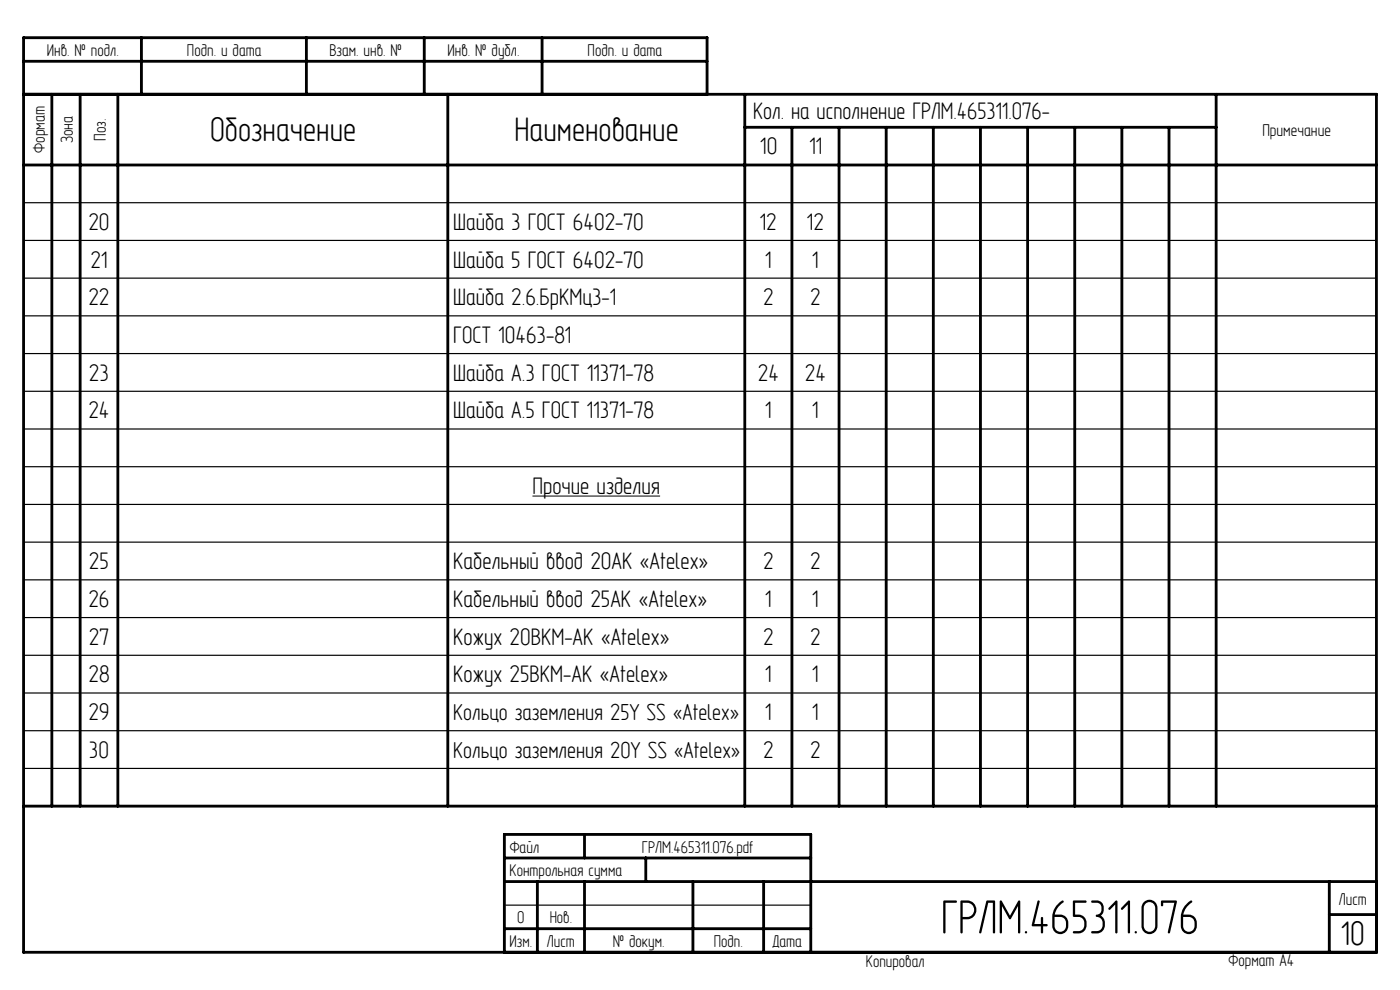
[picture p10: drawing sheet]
<svg xmlns="http://www.w3.org/2000/svg" width="297mm" height="210mm" viewBox="0 0 297 210" stroke-linecap="round" stroke-linejoin="round" font-family="sans-serif">
<defs><g id="words">
<text font-size="11" x="199.6" y="198">ГРЛМ.465311.076</text>
<g font-size="7.8">
<text x="44.6" y="30">Обозначение</text>
<text x="109.2" y="30">Наименование</text>
<text x="284.5" y="200.5">10</text>
</g>
<g font-size="5.5">
<text x="159.8" y="25.3">Кол. на исполнение ГРЛМ.465311.076-</text>
<text x="161.3" y="32.8">10</text>
<text x="171.7" y="32.8">11</text>
<text x="18.7" y="48.7">20</text>
<text x="96.1" y="48.7">Шайба 3 ГОСТ 6402-70</text>
<text x="161.2" y="48.7">12</text>
<text x="171.2" y="48.7">12</text>
<text x="19.2" y="56.7">21</text>
<text x="96.1" y="56.7">Шайба 5 ГОСТ 6402-70</text>
<text x="162.3" y="56.8">1</text>
<text x="172.3" y="56.8">1</text>
<text x="18.7" y="64.7">22</text>
<text x="96.1" y="64.7">Шайба 2.6.БрКМц3-1</text>
<text x="161.9" y="64.7">2</text>
<text x="171.9" y="64.7">2</text>
<text x="96.1" y="72.7">ГОСТ 10463-81</text>
<text x="18.9" y="80.7">23</text>
<text x="96.2" y="80.8">Шайба A.3 ГОСТ 11371-78</text>
<text x="160.7" y="80.8">24</text>
<text x="170.7" y="80.8">24</text>
<text x="18.7" y="88.8">24</text>
<text x="96.1" y="88.7">Шайба A.5 ГОСТ 11371-78</text>
<text x="162.3" y="88.8">1</text>
<text x="172.3" y="88.8">1</text>
<text x="113" y="104.7">Прочие изделия</text>
<text x="18.9" y="120.7">25</text>
<text x="96.2" y="120.8">Кабельный ввод 20АК «Atelex»</text>
<text x="161.9" y="120.7">2</text>
<text x="171.9" y="120.7">2</text>
<text x="18.7" y="128.8">26</text>
<text x="96.2" y="128.8">Кабельный ввод 25АК «Atelex»</text>
<text x="162.3" y="128.8">1</text>
<text x="172.3" y="128.8">1</text>
<text x="18.9" y="136.7">27</text>
<text x="96.2" y="136.7">Кожух 20ВКМ-АК «Atelex»</text>
<text x="161.9" y="136.7">2</text>
<text x="171.9" y="136.7">2</text>
<text x="18.8" y="144.7">28</text>
<text x="96.2" y="144.7">Кожух 25ВКМ-АК «Atelex»</text>
<text x="162.3" y="144.7">1</text>
<text x="172.3" y="144.7">1</text>
<text x="18.7" y="152.8">29</text>
<text x="162.3" y="152.7">1</text>
<text x="172.3" y="152.7">1</text>
<text x="18.9" y="160.7">30</text>
<text x="161.9" y="160.7">2</text>
<text x="171.9" y="160.7">2</text>
</g>
<g font-size="5.3">
<text x="96.2" y="152.7">Кольцо заземления 25Y SS «Atelex»</text>
<text x="96.2" y="160.7">Кольцо заземления 20Y SS «Atelex»</text>
</g>
<g font-size="3.9">
<text x="9.9" y="11.9">Инв. № подл.</text>
<text x="39.7" y="11.9">Подп. и дата</text>
<text x="69.9" y="11.9">Взам. инв. №</text>
<text x="94.9" y="11.9">Инв. № дубл.</text>
<text x="124.7" y="11.9">Подп. и дата</text>
<text x="22.5" y="29.9" transform="rotate(-90 22.5 29.9)">Поз.</text>
<text x="267.8" y="28.9">Примечание</text>
<text x="9.5" y="32.5" transform="rotate(-90 9.5 32.5)">Формат</text>
<text x="15.5" y="30.4" transform="rotate(-90 15.5 30.4)">Зона</text>
<text x="108.1" y="185.9">Контрольная сумма</text>
<text x="108.1" y="180.9">Файл</text>
<text x="136.2" y="180.9">ГРЛМ.465311.076.pdf</text>
<text x="284" y="191.9">Лист</text>
<text x="109.7" y="195.9">0</text>
<text x="116.6" y="195.9">Нов.</text>
<text x="108.1" y="200.9">Изм.</text>
<text x="116" y="200.9">Лист</text>
<text x="130" y="200.9">№ докум.</text>
<text x="151.4" y="200.9">Подп.</text>
<text x="163.9" y="200.9">Дата</text>
<text x="183.7" y="205.1">Копировал</text>
<text x="260.6" y="204.9">Формат A4</text>
</g>
</g></defs>
<path d="M113 105.2h27" fill="none" stroke="#000" stroke-width=".21"/>
<g fill="none" stroke="#000" stroke-width=".25">
<path d="M5 43h287M5 51h287M5 59h287M5 67h287M5 75h287M5 83h287M5 91h287M5 99h287M5 107h287M5 115h287M5 123h287M5 131h287"/>
<path d="M5 139h287M5 147h287M5 155h287M5 163h287M107 192h65"/>
</g>
<g fill="none" stroke="#000" stroke-width=".6">
<path d="M5 13h145M30 8v12M65 8v12M90 8v12M115 8v12M5 20h287v182h-287v-194h145v12M5 35h287M11 20v151M17 20v151M25 20v151M95 20v151M158 20v151"/>
<path d="M158 27h100M168 27v144M178 27v144M188 27v144M198 27v144M208 27v144M218 27v144M228 27v144M238 27v144M248 27v144M258 20v151M5 171h287"/>
<path d="M124 177v5M107 187h185M107 197h65M107 182h65M114 187v15M124 187v15M137 182v5M147 187v15M162 187v15M282 194h10M282 187v15M107 202v-25h65v25"/>
</g>
<use href="#words"/>
</svg>
